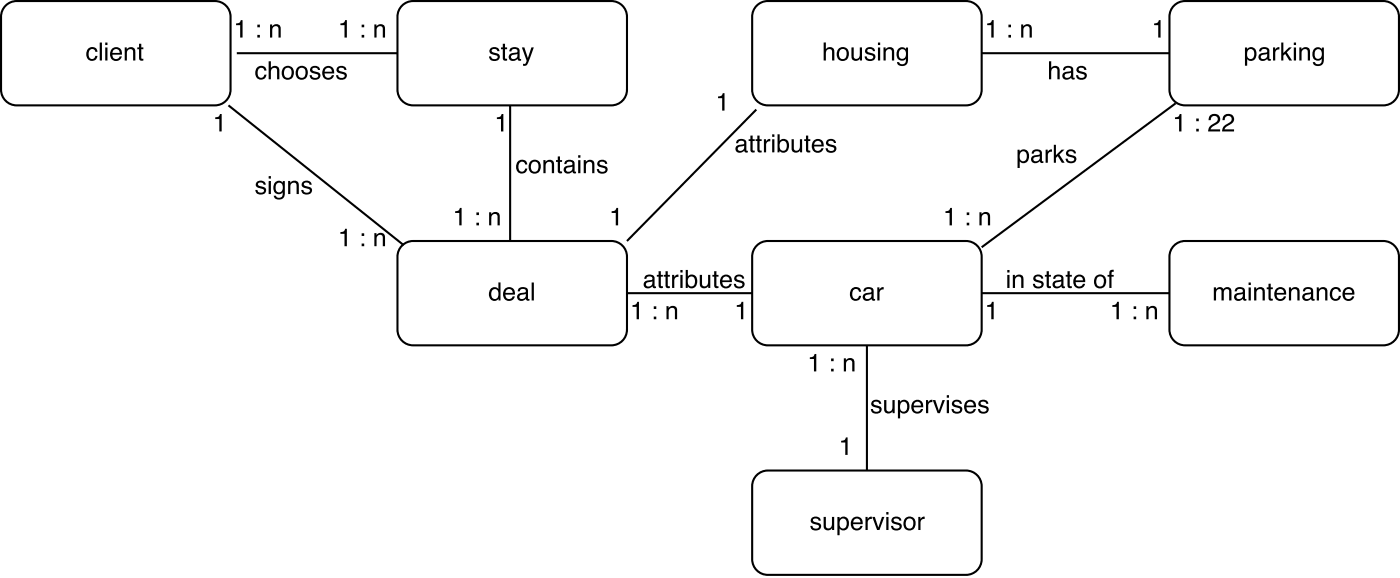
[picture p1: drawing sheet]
<svg xmlns="http://www.w3.org/2000/svg" width="237mm" height="98mm" viewBox="0 0 237 98" stroke-linecap="round" stroke-linejoin="round" font-family="sans-serif">
<path d="M128.2 41.3l1-.5 .6-.1h33.5a2.65 2.65 0 0 1 2.7 2.7v12.3a2.65 2.65 0 0 1-2.7 2.7h-33.5a2.65 2.65 0 0 1-2.6-2.7v-12.3a2.64 2.64 0 0 1 1-2.1z" fill="none" stroke="#000" stroke-width=".35"/>
<path d="M144 48.8a.91 .91 0 0 1 1-.3 .91 .91 0 0 1 .6 .8h-.4a.57 .57 0 0 0-.6-.4 .57 .57 0 0 0-.5 .6 .66 .66 0 0 0 .2 .8 .66 .66 0 0 0 .7 .1l.2-.4h.4a.96 .96 0 0 1-1.1 .9 .96 .96 0 0 1-.8-1.1zM146.3 50a.48 .48 0 0 0 .3 .6 .48 .48 0 0 0 .6-.3l.1-.6-.7 .2zM146.1 48.8a.96 .96 0 0 1 1.6 .3v1.4h.3v.3a.42 .42 0 0 1-.6-.3 .77 .77 0 0 1-1 .3 .77 .77 0 0 1-.4-.9l.4-.3 .9-.2a.5 .5 0 0 0-.4-.6 .5 .5 0 0 0-.6 .5h-.3zM148.3 48.6h.4v.4a.64 .64 0 0 1 .7-.5v.4a.57 .57 0 0 0-.7 .6v1.3h-.4z" fill="#000"/>
<path d="M128.2 80.1l1-.5h.6h33.5a2.65 2.65 0 0 1 2.7 2.6v12.3a2.65 2.65 0 0 1-2.7 2.7h-33.5a2.65 2.65 0 0 1-2.6-2.7v-12.3a2.64 2.64 0 0 1 1-2.1z" fill="#fff"/>
<path d="M128.2 80.1l1-.5h.6h33.5a2.65 2.65 0 0 1 2.7 2.6v12.3a2.65 2.65 0 0 1-2.7 2.7h-33.5a2.65 2.65 0 0 1-2.6-2.7v-12.3a2.64 2.64 0 0 1 1-2.1z" fill="none" stroke="#000" stroke-width=".35"/>
<path d="M137.3 87.5a.89 .89 0 0 1 1.5 .5h-.4a.51 .51 0 0 0-.4-.4 .51 .51 0 0 0-.5 .3 1.72 1.72 0 0 0 1.1 .6 .7 .7 0 0 1 .1 .9 .7 .7 0 0 1-.8 .3 .78 .78 0 0 1-.9-.8h.4a.57 .57 0 0 0 .5 .5 .57 .57 0 0 0 .6-.4l-.2-.2a1.43 1.43 0 0 1-1.2-.8zM139.3 87.4h.3v1.5a.52 .52 0 0 0 .7 .4 .52 .52 0 0 0 .4-.6v-1.3h.3v2.2h-.3v-.3a.77 .77 0 0 1-.9 .3 .77 .77 0 0 1-.5-.7zM142.1 87.8a.95 .95 0 0 0 .5 1.6 .89 .89 0 0 0 .6-.9 .89 .89 0 0 0-.6-.8zM141.6 87.4h.4v.3a.9 .9 0 0 1 1.1-.3 .9 .9 0 0 1 .4 1.1 .93 .93 0 0 1-.4 1 .93 .93 0 0 1-1.1-.1v1.1h-.4zM144.1 87.7a1.01 1.01 0 0 1 1.3-.2 1.01 1.01 0 0 1 .5 1.1h-1.7a.63 .63 0 0 0 .5 .8 .63 .63 0 0 0 .8-.5h.3a1.04 1.04 0 0 1-1.3 .7 1.04 1.04 0 0 1-.6-1.4zM144.4 87.9l-.1 .4h1.2a.61 .61 0 0 0-.4-.6 .61 .61 0 0 0-.7 .2zM146.3 87.4h.4v.4a.64 .64 0 0 1 .7-.4v.3a.57 .57 0 0 0-.7 .6v1.3h-.4zM147.5 87.4h.4l.6 1.8 .6-1.8h.4l-.8 2.2h-.4zM149.9 87.4h.3v2.2h-.3zM149.9 86.6h.3v.4h-.3zM150.9 87.5a.89 .89 0 0 1 1.5 .5h-.3a.51 .51 0 0 0-.5-.4 .51 .51 0 0 0-.5 .3 1.72 1.72 0 0 0 1.2 .6 .7 .7 0 0 1 .1 .9 .7 .7 0 0 1-.8 .3 .78 .78 0 0 1-.9-.8h.3a.57 .57 0 0 0 .5 .5 .57 .57 0 0 0 .6-.4l-.1-.2a1.43 1.43 0 0 1-1.3-.8zM153.4 87.8a.94 .94 0 0 0 .4 1.6 .94 .94 0 0 0 .5-1.4 .62 .62 0 0 0-.9-.2zM153 87.7a1.06 1.06 0 0 1 1.4-.2 1.06 1.06 0 0 1 .4 1.3 1.05 1.05 0 0 1-1.4 .8 1.05 1.05 0 0 1-.6-1.4zM155.3 87.4h.3v.4a.64 .64 0 0 1 .7-.4v.3a.57 .57 0 0 0-.7 .6v1.3h-.3z" fill="#000"/>
<path d="M67.8 41.7a2.64 2.64 0 0 1 2-1h33.6a2.65 2.65 0 0 1 2.6 2.7v12.3a2.65 2.65 0 0 1-2.6 2.7h-33.6a2.65 2.65 0 0 1-2.6-2.7v-12.3l.1-.6z" fill="#fff"/>
<path d="M67.8 41.7a2.64 2.64 0 0 1 2-1h33.6a2.65 2.65 0 0 1 2.6 2.7v12.3a2.65 2.65 0 0 1-2.6 2.7h-33.6a2.65 2.65 0 0 1-2.6-2.7v-12.3l.1-.6z" fill="none" stroke="#000" stroke-width=".35"/>
<path d="M83.2 49.1a.85 .85 0 0 0-.1 .9 .85 .85 0 0 0 .8 .5 .93 .93 0 0 0 .4-.9 .93 .93 0 0 0-.6-.7zM83.1 48.7l.7-.1 .5 .3v-1.1h.3v3h-.3v-.3a.91 .91 0 0 1-1.1 .3 .91 .91 0 0 1-.5-1.1l.1-.5zM85.3 48.9a1.01 1.01 0 0 1 1.3-.2 1.01 1.01 0 0 1 .5 1.1h-1.6a.63 .63 0 0 0 .4 .7 .63 .63 0 0 0 .8-.4h.3a1.04 1.04 0 0 1-1.3 .7 1.04 1.04 0 0 1-.6-1.4zM85.6 49l-.1 .5h1.2a.61 .61 0 0 0-.4-.6 .61 .61 0 0 0-.7 .1zM87.9 50a.48 .48 0 0 0 .3 .6 .48 .48 0 0 0 .6-.3l.1-.6-.8 .2zM87.7 48.8a.96 .96 0 0 1 1.6 .3v1.4h.2v.3a.42 .42 0 0 1-.6-.3 .77 .77 0 0 1-1 .3 .77 .77 0 0 1-.4-.9l.4-.3 1-.2a.5 .5 0 0 0-.5-.6 .5 .5 0 0 0-.5 .5h-.4zM89.9 47.8h.4v3h-.4z" fill="#000"/>
<path d="M67.8 1.2a2.64 2.64 0 0 1 2-1h33.6a2.65 2.65 0 0 1 2.6 2.6v12.4a2.65 2.65 0 0 1-2.6 2.6h-33.6a2.65 2.65 0 0 1-2.6-2.6v-12.4l.1-.6z" fill="#fff"/>
<path d="M67.8 1.2a2.64 2.64 0 0 1 2-1h33.6a2.65 2.65 0 0 1 2.6 2.6v12.4a2.65 2.65 0 0 1-2.6 2.6h-33.6a2.65 2.65 0 0 1-2.6-2.6v-12.4l.1-.6z" fill="none" stroke="#000" stroke-width=".35"/>
<path d="M83 8.2a.89 .89 0 0 1 1.4 .5h-.3a.51 .51 0 0 0-.5-.4 .51 .51 0 0 0-.5 .3 1.72 1.72 0 0 0 1.2 .5 .7 .7 0 0 1 .1 .9 .7 .7 0 0 1-.8 .3 .78 .78 0 0 1-.9-.8h.3a.57 .57 0 0 0 .6 .5 .57 .57 0 0 0 .5-.4l-.1-.2a1.43 1.43 0 0 1-1.3-.7zM85 7.4h.4v.6h.3v.3h-.3v1.5l.1 .1h.2v.3a.53 .53 0 0 1-.7-.4v-1.5h-.3v-.3h.3zM86.4 9.5a.48 .48 0 0 0 .4 .5 .48 .48 0 0 0 .5-.2l.2-.7-.8 .2zM86.2 8.3a.96 .96 0 0 1 1.7 .3v1.3l.2 .1v.2a.42 .42 0 0 1-.6-.3 .77 .77 0 0 1-1 .4 .77 .77 0 0 1-.4-1l.4-.3 1-.2a.5 .5 0 0 0-.5-.6 .5 .5 0 0 0-.5 .5h-.4zM88.2 8h.5l.6 1.8 .6-1.8h.4l-.5 1.3a3 3 0 0 1-.9 1.8h-.5v-.3h.2a.45 .45 0 0 0 .5-.5z" fill="#000"/>
<path d="M198.7 41.3l1.1-.5 .6-.1h33.5a2.65 2.65 0 0 1 2.6 2.7v12.3a2.65 2.65 0 0 1-2.6 2.7h-33.5a2.65 2.65 0 0 1-2.7-2.7v-12.3a2.64 2.64 0 0 1 1-2.1z" fill="#fff"/>
<path d="M198.7 41.3l1.1-.5 .6-.1h33.5a2.65 2.65 0 0 1 2.6 2.7v12.3a2.65 2.65 0 0 1-2.6 2.7h-33.5a2.65 2.65 0 0 1-2.7-2.7v-12.3a2.64 2.64 0 0 1 1-2.1z" fill="none" stroke="#000" stroke-width=".35"/>
<path d="M205.2 48.6h.4v.3a.72 .72 0 0 1 1.3 0 .73 .73 0 0 1 .8-.4 .73 .73 0 0 1 .5 .8v1.5h-.4v-1.5a.48 .48 0 0 0-.6-.4 .48 .48 0 0 0-.3 .6v1.3h-.4v-1.4a.46 .46 0 0 0-.4-.5 .46 .46 0 0 0-.5 .5v1.4h-.4zM209.1 50a.48 .48 0 0 0 .3 .6 .48 .48 0 0 0 .6-.3l.1-.6-.8 .2zM208.9 48.8a.96 .96 0 0 1 1.6 .3v1.4h.2v.3a.42 .42 0 0 1-.5-.3 .77 .77 0 0 1-1.1 .3 .77 .77 0 0 1-.4-.9l.5-.3 .9-.2a.5 .5 0 0 0-.4-.6 .5 .5 0 0 0-.6 .5h-.3zM211.1 48.6h.4v2.2h-.4zM211.1 47.8h.4v.4h-.4zM212 48.6h.4v.3a.78 .78 0 0 1 .9-.4 .78 .78 0 0 1 .6 .9v1.4h-.4v-1.4a.55 .55 0 0 0-.7-.5 .55 .55 0 0 0-.4 .7v1.2h-.4zM214.5 48h.4v.6h.3v.3h-.3v1.4v.2h.3v.3a.53 .53 0 0 1-.7-.4v-1.5h-.3v-.3h.3zM215.7 48.9a1.01 1.01 0 0 1 1.3-.2 1.01 1.01 0 0 1 .5 1.1h-1.6a.63 .63 0 0 0 .4 .7 .63 .63 0 0 0 .8-.4h.3a1.04 1.04 0 0 1-1.3 .7 1.04 1.04 0 0 1-.6-1.4zM216 49l-.1 .5h1.2a.61 .61 0 0 0-.4-.6 .61 .61 0 0 0-.7 .1zM217.9 48.6h.4v.3a.78 .78 0 0 1 .9-.4 .78 .78 0 0 1 .5 .9v1.4h-.3v-1.4a.55 .55 0 0 0-.7-.5 .55 .55 0 0 0-.4 .7v1.2h-.4zM220.6 50a.48 .48 0 0 0 .3 .6 .48 .48 0 0 0 .6-.3l.2-.6-.8 .2zM220.4 48.8a.96 .96 0 0 1 1.6 .3v1.4h.3v.3a.42 .42 0 0 1-.6-.3 .77 .77 0 0 1-1 .3 .77 .77 0 0 1-.4-.9l.4-.3 .9-.2a.5 .5 0 0 0-.4-.6 .5 .5 0 0 0-.6 .5h-.3zM222.6 48.6h.4v.3a.78 .78 0 0 1 .9-.4 .78 .78 0 0 1 .5 .9v1.4h-.3v-1.4a.55 .55 0 0 0-.7-.5 .55 .55 0 0 0-.4 .7v1.2h-.4zM225.1 48.8a.91 .91 0 0 1 1-.3 .91 .91 0 0 1 .6 .8h-.3a.57 .57 0 0 0-.7-.4 .57 .57 0 0 0-.5 .6 .66 .66 0 0 0 .2 .8 .66 .66 0 0 0 .8 .1l.2-.4h.3a.96 .96 0 0 1-1 .9 .96 .96 0 0 1-.9-1.1zM227.3 48.9a1.01 1.01 0 0 1 1.2-.2 1.01 1.01 0 0 1 .5 1.1h-1.6a.63 .63 0 0 0 .5 .7 .63 .63 0 0 0 .7-.4h.4a1.04 1.04 0 0 1-1.4 .7 1.04 1.04 0 0 1-.6-1.4zM227.6 49l-.2 .5h1.2a.61 .61 0 0 0-.3-.6 .61 .61 0 0 0-.7 .1z" fill="#000"/>
<path d="M.8 1.2a2.64 2.64 0 0 1 2-1h33.5a2.65 2.65 0 0 1 2.7 2.6v12.4a2.65 2.65 0 0 1-2.7 2.6h-33.5a2.65 2.65 0 0 1-2.6-2.6v-12.4v-.6z" fill="#fff"/>
<path d="M.8 1.2a2.64 2.64 0 0 1 2-1h33.5a2.65 2.65 0 0 1 2.7 2.6v12.4a2.65 2.65 0 0 1-2.7 2.6h-33.5a2.65 2.65 0 0 1-2.6-2.6v-12.4v-.6z" fill="none" stroke="#000" stroke-width=".35"/>
<path d="M14.9 8.3a.91 .91 0 0 1 .9-.3 .91 .91 0 0 1 .7 .8h-.4a.57 .57 0 0 0-.7-.5 .57 .57 0 0 0-.4 .7 .66 .66 0 0 0 .1 .8 .66 .66 0 0 0 .8 0l.2-.4h.4a.96 .96 0 0 1-1.1 .9 .96 .96 0 0 1-.8-1.1zM16.9 7.2h.3v3h-.3zM17.8 8h.4v2.2h-.4zM17.8 7.2h.4v.4h-.4zM18.9 8.3a1.01 1.01 0 0 1 1.2-.2 1.01 1.01 0 0 1 .5 1.1h-1.6a.63 .63 0 0 0 .5 .8 .63 .63 0 0 0 .7-.5h.4a1.04 1.04 0 0 1-1.4 .8 1.04 1.04 0 0 1-.6-1.5zM19.2 8.5l-.2 .4h1.2a.61 .61 0 0 0-.3-.6 .61 .61 0 0 0-.7 .2zM21.1 8h.3v.3a.78 .78 0 0 1 1-.3 .78 .78 0 0 1 .5 .8v1.4h-.4v-1.4a.55 .55 0 0 0-.7-.5 .55 .55 0 0 0-.3 .8v1.1h-.4zM23.5 7.4h.4v.6h.3v.3h-.3v1.5l.1 .1h.2v.3a.53 .53 0 0 1-.7-.4v-1.5h-.3v-.3h.3z" fill="#000"/>
<path d="M128.2 .8l1-.6h.6h33.5a2.65 2.65 0 0 1 2.7 2.6v12.4a2.65 2.65 0 0 1-2.7 2.6h-33.5a2.65 2.65 0 0 1-2.6-2.6v-12.4a2.64 2.64 0 0 1 1-2z" fill="#fff"/>
<path d="M128.2 .8l1-.6h.6h33.5a2.65 2.65 0 0 1 2.7 2.6v12.4a2.65 2.65 0 0 1-2.7 2.6h-33.5a2.65 2.65 0 0 1-2.6-2.6v-12.4a2.64 2.64 0 0 1 1-2z" fill="none" stroke="#000" stroke-width=".35"/>
<path d="M139.3 7.2h.3v1.1a.78 .78 0 0 1 .9-.3 .78 .78 0 0 1 .6 .8v1.4h-.4v-1.4a.55 .55 0 0 0-.7-.5 .55 .55 0 0 0-.4 .8v1.1h-.3zM142.1 8.4a.94 .94 0 0 0 .4 1.6 .94 .94 0 0 0 .5-1.4 .62 .62 0 0 0-.9-.2zM141.8 8.3a1.06 1.06 0 0 1 1.3-.2 1.06 1.06 0 0 1 .4 1.3 1.05 1.05 0 0 1-1.3 .9 1.05 1.05 0 0 1-.7-1.5zM144 8h.3v1.5a.52 .52 0 0 0 .7 .5 .52 .52 0 0 0 .4-.7v-1.3h.3v2.2h-.3v-.3a.77 .77 0 0 1-.9 .4 .77 .77 0 0 1-.5-.8zM146.5 8.2a.89 .89 0 0 1 1.4 .5h-.3a.51 .51 0 0 0-.5-.4 .51 .51 0 0 0-.5 .3 1.72 1.72 0 0 0 1.2 .5 .7 .7 0 0 1 .1 .9 .7 .7 0 0 1-.8 .3 .78 .78 0 0 1-.9-.8h.3a.57 .57 0 0 0 .6 .5 .57 .57 0 0 0 .6-.4l-.2-.2a1.43 1.43 0 0 1-1.2-.7zM148.4 8h.4v2.2h-.4zM148.4 7.2h.4v.4h-.4zM149.4 8h.3v.3a.78 .78 0 0 1 1-.3 .78 .78 0 0 1 .5 .8v1.4h-.4v-1.4a.55 .55 0 0 0-.7-.5 .55 .55 0 0 0-.3 .8v1.1h-.4zM151.9 8.3a.83 .83 0 0 1 1.3 0v-.3h.3v2.1a.97 .97 0 0 1-.7 1 .97 .97 0 0 1-1.1-.6h.3a.64 .64 0 0 0 .9 .3 .64 .64 0 0 0 .3-.9 .9 .9 0 0 1-1.1 .3 .9 .9 0 0 1-.5-1zM152.2 8.5a.92 .92 0 0 0 .3 1.5 .85 .85 0 0 0 .7-.8 .85 .85 0 0 0-.6-.9z" fill="#000"/>
<path d="M198.7 .8l1.1-.6h.6h33.5a2.65 2.65 0 0 1 2.6 2.6v12.4a2.65 2.65 0 0 1-2.6 2.6h-33.5a2.65 2.65 0 0 1-2.7-2.6v-12.4a2.64 2.64 0 0 1 1-2z" fill="#fff"/>
<path d="M38.6 17.8l29.7 23.7M40 9h27.2M86.3 17.8v22.9M127.9 18.5l-21.9 22.2M166 9h31.7M198.7 .8l1.1-.6h.6h33.5a2.65 2.65 0 0 1 2.6 2.6v12.4a2.65 2.65 0 0 1-2.6 2.6h-33.5a2.65 2.65 0 0 1-2.7-2.6v-12.4a2.64 2.64 0 0 1 1-2zM198.8 17.5l-32.8 24.3M106 49.6h21.2M146.6 58.4v21.2M166 49.6h31.7" fill="none" stroke="#000" stroke-width=".35"/>
<g fill="#000">
<path d="M121.4 16.3l.6-.1 .2-.5h.3v3h-.4v-2.1h-.7zM195.1 4l.6-.2 .2-.4h.3v2.9h-.4v-2h-.7zM36.4 19.8l.6-.1 .2-.4h.3v2.9h-.4v-2.1h-.7zM84 19.8l.6-.1 .2-.4h.3v2.9h-.4v-2.1h-.7zM103.4 35.7l.6-.1 .2-.4h.3v2.9h-.4v-2.1h-.7zM124.6 51.6l.5-.1 .3-.5h.3v3h-.4v-2.1h-.7zM166.9 51.6l.6-.1 .2-.5h.3v3h-.4v-2.1h-.7zM142.2 74.5l.6-.1 .2-.4h.3v2.9h-.4v-2.1h-.7z"/>
<path d="M39.9 4l.6-.2 .2-.4h.3v2.9h-.4v-2h-.7zM43.5 4.2h.4v.4h-.4zM43.5 5.9h.4v.4h-.4zM45.7 4.1h.3v.4a.78 .78 0 0 1 .9-.4 .78 .78 0 0 1 .6 .8v1.4h-.4v-1.3a.55 .55 0 0 0-.7-.6 .55 .55 0 0 0-.4 .8v1.1h-.3z"/>
<path d="M43.4 11.5a.91 .91 0 0 1 1-.3 .91 .91 0 0 1 .7 .7h-.4a.57 .57 0 0 0-.7-.4 .57 .57 0 0 0-.4 .7 .66 .66 0 0 0 .1 .7 .66 .66 0 0 0 .8 .1l.2-.4h.4a.96 .96 0 0 1-1.1 .9 .96 .96 0 0 1-.8-1.1zM45.4 10.4h.4v1.1a.78 .78 0 0 1 .9-.3 .78 .78 0 0 1 .5 .8v1.4h-.3v-1.4a.55 .55 0 0 0-.7-.5 .55 .55 0 0 0-.4 .7v1.2h-.4zM48.3 11.6a.94 .94 0 0 0 .4 1.6 .94 .94 0 0 0 .5-1.4 .62 .62 0 0 0-.9-.2zM47.9 11.5a1.06 1.06 0 0 1 1.4-.2 1.06 1.06 0 0 1 .4 1.3 1.05 1.05 0 0 1-1.4 .8 1.05 1.05 0 0 1-.6-1.4zM50.6 11.6a.94 .94 0 0 0 .4 1.6 .94 .94 0 0 0 .6-1.4 .62 .62 0 0 0-1-.2zM50.3 11.5a1.06 1.06 0 0 1 1.3-.2 1.06 1.06 0 0 1 .4 1.3 1.05 1.05 0 0 1-1.3 .8 1.05 1.05 0 0 1-.7-1.4zM52.6 11.3a.89 .89 0 0 1 1.5 .5h-.3a.51 .51 0 0 0-.5-.4 .51 .51 0 0 0-.5 .3 1.72 1.72 0 0 0 1.2 .6 .7 .7 0 0 1 .1 .9 .7 .7 0 0 1-.8 .3 .78 .78 0 0 1-.9-.8h.3a.57 .57 0 0 0 .5 .5 .57 .57 0 0 0 .6-.4l-.1-.2a1.43 1.43 0 0 1-1.3-.8zM54.8 11.5a1.01 1.01 0 0 1 1.2-.2 1.01 1.01 0 0 1 .5 1.1h-1.6a.63 .63 0 0 0 .5 .8 .63 .63 0 0 0 .7-.5h.4a1.04 1.04 0 0 1-1.4 .7 1.04 1.04 0 0 1-.6-1.4zM55.1 11.7l-.2 .4h1.2a.61 .61 0 0 0-.3-.6 .61 .61 0 0 0-.7 .2zM57.1 11.3a.89 .89 0 0 1 1.5 .5h-.4a.51 .51 0 0 0-.4-.4 .51 .51 0 0 0-.5 .3 1.72 1.72 0 0 0 1.1 .6 .7 .7 0 0 1 .1 .9 .7 .7 0 0 1-.8 .3 .78 .78 0 0 1-.9-.8h.4a.57 .57 0 0 0 .5 .5 .57 .57 0 0 0 .6-.4l-.1-.2a1.43 1.43 0 0 1-1.3-.8z"/>
<path d="M57.6 4l.5-.2 .3-.4h.2v2.9h-.3v-2h-.7zM61.1 4.2h.5v.4h-.5zM61.1 5.9h.5v.4h-.5zM63.3 4.1h.4v.4a.78 .78 0 0 1 .9-.4 .78 .78 0 0 1 .5 .8v1.4h-.4v-1.3a.55 .55 0 0 0-.6-.6 .55 .55 0 0 0-.4 .8v1.1h-.4z"/>
<path d="M166.9 4l.6-.2 .2-.4h.3v2.9h-.4v-2h-.7zM170.5 4.2h.4v.4h-.4zM170.5 5.9h.4v.4h-.4zM172.7 4.1h.3v.4a.78 .78 0 0 1 .9-.4 .78 .78 0 0 1 .6 .8v1.4h-.4v-1.3a.55 .55 0 0 0-.7-.6 .55 .55 0 0 0-.4 .8v1.1h-.3z"/>
<path d="M177.4 10.4h.3v1.1a.78 .78 0 0 1 .9-.3 .78 .78 0 0 1 .6 .8v1.4h-.4v-1.4a.55 .55 0 0 0-.7-.5 .55 .55 0 0 0-.4 .7v1.2h-.3zM180 12.6a.48 .48 0 0 0 .4 .6 .48 .48 0 0 0 .6-.2l.1-.7-.8 .2zM179.9 11.4a.96 .96 0 0 1 1.6 .3v1.4h.2v.3a.42 .42 0 0 1-.6-.3 .77 .77 0 0 1-1 .4 .77 .77 0 0 1-.4-1l.4-.3 1-.2a.5 .5 0 0 0-.5-.6 .5 .5 0 0 0-.5 .5h-.4zM182.2 11.3a.89 .89 0 0 1 1.5 .5h-.4a.51 .51 0 0 0-.4-.4 .51 .51 0 0 0-.5 .3 1.72 1.72 0 0 0 1.1 .6 .7 .7 0 0 1 .2 .9 .7 .7 0 0 1-.8 .3 .78 .78 0 0 1-1-.8h.4a.57 .57 0 0 0 .5 .5 .57 .57 0 0 0 .6-.4l-.1-.2a1.43 1.43 0 0 1-1.3-.8z"/>
<path d="M211.1 8.5a.95 .95 0 0 0 .4 1.5 .89 .89 0 0 0 .6-.9 .89 .89 0 0 0-.6-.8zM210.5 8h.4v.3a.9 .9 0 0 1 1.1-.3 .9 .9 0 0 1 .4 1.1 .93 .93 0 0 1-.4 1.1 .93 .93 0 0 1-1.1-.2v1.1h-.4zM213.2 9.5a.48 .48 0 0 0 .3 .5 .48 .48 0 0 0 .6-.2l.2-.7-.8 .2zM213 8.3a.96 .96 0 0 1 1.6 .3v1.3l.3 .1v.2a.42 .42 0 0 1-.6-.3 .77 .77 0 0 1-1 .4 .77 .77 0 0 1-.4-1l.4-.3 .9-.2a.5 .5 0 0 0-.4-.6 .5 .5 0 0 0-.6 .5h-.3zM215.2 8h.4v.4a.64 .64 0 0 1 .7-.4v.4a.57 .57 0 0 0-.7 .6v1.2h-.4zM216.6 7.2h.4v1.8l.9-1h.5l-.8 .8 .9 1.4h-.5l-.7-1.1-.3 .3v.8h-.4zM218.8 8h.3v2.2h-.3zM218.8 7.2h.3v.4h-.3zM219.7 8h.3v.3a.78 .78 0 0 1 1-.3 .78 .78 0 0 1 .5 .8v1.4h-.4v-1.4a.55 .55 0 0 0-.6-.5 .55 .55 0 0 0-.4 .8v1.1h-.4zM222.2 8.3a.83 .83 0 0 1 1.3 0v-.3h.3v2.1a.97 .97 0 0 1-.7 1 .97 .97 0 0 1-1.1-.6h.3a.64 .64 0 0 0 .9 .3 .64 .64 0 0 0 .3-.9 .9 .9 0 0 1-1.1 .3 .9 .9 0 0 1-.5-1zM222.5 8.5a.92 .92 0 0 0 .3 1.5 .85 .85 0 0 0 .7-.8 .85 .85 0 0 0-.6-.9z"/>
<path d="M43.5 30.7a.89 .89 0 0 1 1.4 .5h-.3a.51 .51 0 0 0-.5-.3 .51 .51 0 0 0-.5 .2 1.72 1.72 0 0 0 1.2 .6 .7 .7 0 0 1 .1 .9 .7 .7 0 0 1-.8 .3 .78 .78 0 0 1-.9-.8h.3a.57 .57 0 0 0 .5 .5 .57 .57 0 0 0 .6-.4l-.1-.2a1.43 1.43 0 0 1-1.3-.8zM45.4 30.6h.4v2.2h-.4zM45.4 29.8h.4v.4h-.4zM46.5 30.9a.83 .83 0 0 1 1.3 0v-.3h.4v2a.97 .97 0 0 1-.8 1.1 .97 .97 0 0 1-1.1-.6h.4a.64 .64 0 0 0 .8 .3 .64 .64 0 0 0 .3-.9 .9 .9 0 0 1-1.1 .2 .9 .9 0 0 1-.5-1zM46.8 31a.92 .92 0 0 0 .4 1.5 .85 .85 0 0 0 .6-.8 .85 .85 0 0 0-.6-.8zM48.7 30.6h.4v.3a.78 .78 0 0 1 .9-.4 .78 .78 0 0 1 .5 .9v1.4h-.4v-1.4a.55 .55 0 0 0-.6-.5 .55 .55 0 0 0-.4 .7v1.2h-.4zM51.2 30.7a.89 .89 0 0 1 1.5 .5h-.4a.51 .51 0 0 0-.4-.3 .51 .51 0 0 0-.5 .2 1.72 1.72 0 0 0 1.1 .6 .7 .7 0 0 1 .2 .9 .7 .7 0 0 1-.8 .3 .78 .78 0 0 1-1-.8h.4a.57 .57 0 0 0 .5 .5 .57 .57 0 0 0 .6-.4l-.1-.2a1.43 1.43 0 0 1-1.3-.8z"/>
<path d="M57.6 39.2l.5-.1 .3-.4h.2v2.9h-.3v-2.1h-.7zM61.1 39.4h.5v.5h-.5zM61.1 41.2h.5v.4h-.5zM63.3 39.4h.4v.3a.78 .78 0 0 1 .9-.3 .78 .78 0 0 1 .5 .8v1.4h-.4v-1.4a.55 .55 0 0 0-.6-.5 .55 .55 0 0 0-.4 .8v1.1h-.4z"/>
<path d="M77 35.7l.5-.1 .3-.4h.3v2.9h-.4v-2.1h-.7zM80.5 35.9h.5v.5h-.5zM80.5 37.6h.5v.5h-.5zM82.7 35.9h.4v.3a.78 .78 0 0 1 .9-.4 .78 .78 0 0 1 .5 .9v1.4h-.4v-1.4a.55 .55 0 0 0-.6-.5 .55 .55 0 0 0-.4 .7v1.2h-.4z"/>
<path d="M87.5 27.3a.91 .91 0 0 1 1-.3 .91 .91 0 0 1 .7 .8h-.4a.57 .57 0 0 0-.7-.5 .57 .57 0 0 0-.4 .7 .66 .66 0 0 0 .1 .8 .66 .66 0 0 0 .8 .1l.2-.4h.4a.96 .96 0 0 1-1.1 .8 .96 .96 0 0 1-.8-1.1zM90 27.4a.94 .94 0 0 0 .4 1.6 .94 .94 0 0 0 .5-1.4 .62 .62 0 0 0-.9-.2zM89.7 27.3a1.06 1.06 0 0 1 1.3-.1 1.06 1.06 0 0 1 .4 1.3 1.05 1.05 0 0 1-1.3 .8 1.05 1.05 0 0 1-.7-1.4zM91.9 27.1h.3v.3a.78 .78 0 0 1 1-.4 .78 .78 0 0 1 .5 .9v1.4h-.4v-1.4a.55 .55 0 0 0-.7-.5 .55 .55 0 0 0-.3 .7v1.2h-.4zM94.3 26.4h.4v.7h.3v.3h-.3v1.4l.1 .2h.2v.3a.53 .53 0 0 1-.7-.5v-1.4h-.3v-.3h.3zM95.7 28.5a.48 .48 0 0 0 .3 .6 .48 .48 0 0 0 .6-.3l.2-.6-.8 .1zM95.5 27.3a.96 .96 0 0 1 1.7 .3v1.4h.2v.3a.42 .42 0 0 1-.6-.3 .77 .77 0 0 1-1 .3 .77 .77 0 0 1-.4-.9l.4-.3 1-.3a.5 .5 0 0 0-.5-.5 .5 .5 0 0 0-.5 .4h-.4zM97.8 27.1h.3v2.2h-.3zM97.8 26.2h.3v.5h-.3zM98.7 27.1h.4v.3a.78 .78 0 0 1 .9-.4 .78 .78 0 0 1 .5 .9v1.4h-.4v-1.4a.55 .55 0 0 0-.6-.5 .55 .55 0 0 0-.4 .7v1.2h-.4zM101.2 27.2a.89 .89 0 0 1 1.5 .5h-.4a.51 .51 0 0 0-.4-.4 .51 .51 0 0 0-.5 .3 1.72 1.72 0 0 0 1.1 .6 .7 .7 0 0 1 .1 .8 .7 .7 0 0 1-.8 .4 .78 .78 0 0 1-.9-.8h.4a.57 .57 0 0 0 .5 .5 .57 .57 0 0 0 .6-.4l-.2-.2a1.43 1.43 0 0 1-1.2-.8z"/>
<path d="M124.8 25a.48 .48 0 0 0 .3 .5 .48 .48 0 0 0 .6-.2l.1-.7-.8 .2zM124.6 23.8a.96 .96 0 0 1 1.6 .3v1.3l.2 .1v.3a.42 .42 0 0 1-.6-.3 .77 .77 0 0 1-1 .3 .77 .77 0 0 1-.4-1l.4-.3 1-.2a.5 .5 0 0 0-.4-.5 .5 .5 0 0 0-.6 .4h-.3zM126.9 22.9h.4v.6h.3v.3h-.3v1.5v.1l.3 .1v.3a.53 .53 0 0 1-.7-.5v-1.5h-.3v-.3h.3zM128.1 22.9h.3v.6h.4v.3h-.4v1.5l.1 .1 .3 .1v.3a.53 .53 0 0 1-.7-.5v-1.5h-.3v-.3h.3zM129.2 23.5h.3v.4a.64 .64 0 0 1 .7-.4v.4a.57 .57 0 0 0-.7 .6v1.3h-.3zM130.6 23.5h.3v2.3h-.3zM130.6 22.7h.3v.4h-.3zM131.5 22.7h.3v1.1a.91 .91 0 0 1 1.1-.2 .91 .91 0 0 1 .5 1 .93 .93 0 0 1-.4 1.1 .93 .93 0 0 1-1.2-.2v.3h-.3zM132 24a1.07 1.07 0 0 0 .2 1.5 .85 .85 0 0 0 .9-.6 .85 .85 0 0 0-.3-1l-.4-.1zM133.8 23.5h.4v1.5a.52 .52 0 0 0 .6 .5 .52 .52 0 0 0 .4-.7l.1-1.3h.3v2.3h-.3v-.4a.77 .77 0 0 1-.9 .4 .77 .77 0 0 1-.6-.8zM136.3 22.9h.4v.6h.3v.3h-.3v1.5v.1l.3 .1v.3a.53 .53 0 0 1-.7-.5v-1.5h-.3v-.3h.3zM137.5 23.8a1.01 1.01 0 0 1 1.3-.2 1.01 1.01 0 0 1 .5 1.2h-1.6a.63 .63 0 0 0 .4 .7 .63 .63 0 0 0 .8-.4h.3a1.04 1.04 0 0 1-1.3 .7 1.04 1.04 0 0 1-.6-1.4zM137.8 24l-.1 .5h1.2a.61 .61 0 0 0-.4-.6 .61 .61 0 0 0-.7 .1zM139.9 23.7a.89 .89 0 0 1 1.4 .5h-.3a.51 .51 0 0 0-.5-.4 .51 .51 0 0 0-.5 .3 1.72 1.72 0 0 0 1.2 .6 .7 .7 0 0 1 .1 .8 .7 .7 0 0 1-.8 .3 .78 .78 0 0 1-.9-.7h.4a.57 .57 0 0 0 .5 .4 .57 .57 0 0 0 .6-.3l-.2-.3a1.43 1.43 0 0 1-1.2-.7z"/>
<path d="M159.9 35.7l.5-.1 .3-.4h.3v2.9h-.4v-2.1h-.7zM163.5 35.9h.4v.5h-.4zM163.5 37.6h.4v.5h-.4zM165.6 35.9h.4v.3a.78 .78 0 0 1 .9-.4 .78 .78 0 0 1 .5 .9v1.4h-.4v-1.4a.55 .55 0 0 0-.6-.5 .55 .55 0 0 0-.4 .7v1.2h-.4z"/>
<path d="M172.6 25.7a.95 .95 0 0 0 .4 1.6 .89 .89 0 0 0 .6-.9 .89 .89 0 0 0-.6-.8zM172 25.3h.4v.3a.9 .9 0 0 1 1.1-.3 .9 .9 0 0 1 .5 1.1 .93 .93 0 0 1-.4 1.1 .93 .93 0 0 1-1.2-.2v1.1h-.4zM174.8 26.7a.48 .48 0 0 0 .3 .6 .48 .48 0 0 0 .6-.2l.1-.7-.8 .2zM174.6 25.5a.96 .96 0 0 1 1.6 .4v1.3l.2 .1v.2a.42 .42 0 0 1-.6-.3 .77 .77 0 0 1-1 .4 .77 .77 0 0 1-.4-1l.4-.3 1-.2a.5 .5 0 0 0-.5-.6 .5 .5 0 0 0-.5 .5h-.4zM176.8 25.3h.3v.4a.64 .64 0 0 1 .8-.4l-.1 .4a.57 .57 0 0 0-.6 .5v1.3h-.4zM178.2 24.5h.3v1.7l1-.9h.5l-.9 .8 .9 1.4h-.5l-.6-1.1-.4 .3v.8h-.3zM180.5 25.4a.89 .89 0 0 1 1.4 .5h-.3a.51 .51 0 0 0-.5-.3 .51 .51 0 0 0-.5 .3 1.72 1.72 0 0 0 1.2 .5 .7 .7 0 0 1 .1 .9 .7 .7 0 0 1-.8 .3 .78 .78 0 0 1-.9-.8h.3a.57 .57 0 0 0 .5 .5 .57 .57 0 0 0 .6-.4l-.1-.2a1.43 1.43 0 0 1-1.3-.8z"/>
<path d="M198.7 19.8l.5-.1 .3-.4h.3v2.9h-.4v-2.1h-.7zM202.3 20h.4v.5h-.4zM202.3 21.8h.4v.4h-.4zM204.6 19.5a.97 .97 0 0 1 1.6 .2 .97 .97 0 0 1-.7 1.4l-.6 .4-.2 .4h1.6v.3h-2a1.6 1.6 0 0 1 1.2-1.5 .6 .6 0 0 0 .4-.7 .6 .6 0 0 0-.8-.4 .6 .6 0 0 0-.4 .7h-.4l.1-.4zM207 19.5a.97 .97 0 0 1 1.5 .2 .97 .97 0 0 1-.6 1.4l-.6 .4-.3 .4h1.7v.3h-2.1a1.6 1.6 0 0 1 1.3-1.5 .6 .6 0 0 0 .3-.7 .6 .6 0 0 0-.7-.4 .6 .6 0 0 0-.4 .7h-.4l.1-.4z"/>
<path d="M106.9 51.6l.6-.1 .2-.5h.3v3h-.4v-2.1h-.7zM110.5 51.8h.5v.4h-.5zM110.5 53.5h.5v.5h-.5zM112.7 51.8h.3v.3a.78 .78 0 0 1 1-.4 .78 .78 0 0 1 .5 .9v1.4h-.4v-1.4a.55 .55 0 0 0-.7-.5 .55 .55 0 0 0-.3 .7v1.2h-.4z"/>
<path d="M109.3 47.9a.48 .48 0 0 0 .3 .6 .48 .48 0 0 0 .6-.3l.1-.6-.8 .1zM109.1 46.7a.96 .96 0 0 1 1.6 .3v1.4h.2v.3a.42 .42 0 0 1-.6-.3 .77 .77 0 0 1-1 .3 .77 .77 0 0 1-.4-.9l.4-.3 1-.3a.5 .5 0 0 0-.5-.5 .5 .5 0 0 0-.5 .4h-.4zM111.4 45.9h.3v.6h.4v.3h-.4v1.4l.1 .2h.3v.3a.53 .53 0 0 1-.7-.5v-1.4h-.3v-.3h.3zM112.5 45.9h.4v.6h.4v.3h-.4v1.4l.1 .2h.3v.3a.53 .53 0 0 1-.8-.5v-1.4h-.3v-.3h.3zM113.6 46.5h.4v.4a.64 .64 0 0 1 .7-.5v.4a.57 .57 0 0 0-.7 .6v1.3h-.4zM115 46.5h.4v2.2h-.4zM115 45.6h.4v.5h-.4zM115.9 45.6h.4v1.1a.91 .91 0 0 1 1.1-.2 .91 .91 0 0 1 .5 1 .93 .93 0 0 1-.5 1.1 .93 .93 0 0 1-1.1-.2v.3h-.4zM116.5 46.9a1.07 1.07 0 0 0 .2 1.5 .85 .85 0 0 0 .8-.6 .85 .85 0 0 0-.3-1l-.3-.1zM118.3 46.5h.4v1.4a.52 .52 0 0 0 .6 .5 .52 .52 0 0 0 .4-.6v-1.3h.4v2.2h-.4l.1-.3a.77 .77 0 0 1-.9 .3 .77 .77 0 0 1-.6-.7zM120.8 45.9h.3v.6h.4v.3h-.4v1.4l.1 .2h.3v.3a.53 .53 0 0 1-.7-.5v-1.4h-.3v-.3h.3zM122 46.8a1.01 1.01 0 0 1 1.3-.3 1.01 1.01 0 0 1 .5 1.2h-1.7a.63 .63 0 0 0 .5 .7 .63 .63 0 0 0 .8-.4h.3a1.04 1.04 0 0 1-1.3 .7 1.04 1.04 0 0 1-.6-1.4zM122.3 46.9l-.2 .5h1.3a.61 .61 0 0 0-.4-.6 .61 .61 0 0 0-.7 .1zM124.4 46.6a.89 .89 0 0 1 1.4 .5h-.3a.51 .51 0 0 0-.5-.4 .51 .51 0 0 0-.5 .3 1.72 1.72 0 0 0 1.2 .6 .7 .7 0 0 1 .1 .8 .7 .7 0 0 1-.8 .4 .78 .78 0 0 1-.9-.8h.3a.57 .57 0 0 0 .5 .5 .57 .57 0 0 0 .6-.4l-.1-.2a1.43 1.43 0 0 1-1.3-.8z"/>
<path d="M170.3 46.5h.4v2.2h-.4zM170.3 45.6h.4v.5h-.4zM171.2 46.5h.4v.3a.78 .78 0 0 1 .9-.4 .78 .78 0 0 1 .6 .9v1.4h-.4v-1.4a.55 .55 0 0 0-.7-.5 .55 .55 0 0 0-.4 .7v1.2h-.4zM174.9 46.6a.89 .89 0 0 1 1.5 .5h-.4a.51 .51 0 0 0-.4-.4 .51 .51 0 0 0-.5 .3 1.72 1.72 0 0 0 1.2 .6 .7 .7 0 0 1 .1 .8 .7 .7 0 0 1-.8 .4 .78 .78 0 0 1-1-.8h.4a.57 .57 0 0 0 .5 .5 .57 .57 0 0 0 .6-.4l-.1-.2a1.43 1.43 0 0 1-1.3-.8zM177 45.9h.3v.6h.4v.3h-.4v1.4l.1 .2h.3v.3a.53 .53 0 0 1-.7-.5v-1.4h-.3v-.3h.3zM178.4 47.9a.48 .48 0 0 0 .3 .6 .48 .48 0 0 0 .6-.3l.1-.6-.7 .1zM178.2 46.7a.96 .96 0 0 1 1.6 .3v1.4h.3v.3a.42 .42 0 0 1-.6-.3 .77 .77 0 0 1-1 .3 .77 .77 0 0 1-.5-.9l.5-.3 .9-.3a.5 .5 0 0 0-.4-.5 .5 .5 0 0 0-.6 .4h-.3zM180.5 45.9h.4v.6h.3v.3h-.3v1.4l.1 .2h.2v.3a.53 .53 0 0 1-.7-.5v-1.4h-.3v-.3h.3zM181.8 46.8a1.01 1.01 0 0 1 1.2-.3 1.01 1.01 0 0 1 .5 1.2h-1.6a.63 .63 0 0 0 .4 .7 .63 .63 0 0 0 .8-.4h.4a1.04 1.04 0 0 1-1.4 .7 1.04 1.04 0 0 1-.6-1.4zM182.1 46.9l-.2 .5h1.2a.61 .61 0 0 0-.3-.6 .61 .61 0 0 0-.7 .1zM185.6 46.8a.94 .94 0 0 0 .4 1.6 .94 .94 0 0 0 .5-1.4 .62 .62 0 0 0-.9-.2zM185.3 46.7a1.06 1.06 0 0 1 1.3-.1 1.06 1.06 0 0 1 .4 1.3 1.05 1.05 0 0 1-1.3 .8 1.05 1.05 0 0 1-.7-1.4zM187.7 45.8l.2-.2h.4v.4a.29 .29 0 0 0-.4 .3v.2h.4v.3h-.4v1.9h-.3v-1.9h-.3v-.3h.3z"/>
<path d="M188.1 51.6l.5-.1 .3-.5h.3v3h-.4v-2.1h-.7zM191.7 51.8h.4v.4h-.4zM191.7 53.5h.4v.5h-.4zM193.8 51.8h.4v.3a.78 .78 0 0 1 .9-.4 .78 .78 0 0 1 .5 .9v1.4h-.3v-1.4a.55 .55 0 0 0-.7-.5 .55 .55 0 0 0-.4 .7v1.2h-.4z"/>
<path d="M136.9 60.4l.6-.1 .2-.5h.3v3h-.4v-2.1h-.7zM140.5 60.6h.5v.5h-.5zM140.5 62.3h.5v.5h-.5zM142.7 60.6h.3v.3a.78 .78 0 0 1 1-.4 .78 .78 0 0 1 .5 .9v1.4h-.4v-1.4a.55 .55 0 0 0-.7-.5 .55 .55 0 0 0-.4 .7v1.2h-.3z"/>
<path d="M147.5 67.8a.89 .89 0 0 1 1.5 .5h-.4a.51 .51 0 0 0-.4-.4 .51 .51 0 0 0-.5 .3 1.72 1.72 0 0 0 1.2 .6 .7 .7 0 0 1 .1 .8 .7 .7 0 0 1-.8 .3 .78 .78 0 0 1-1-.7h.4a.57 .57 0 0 0 .5 .4 .57 .57 0 0 0 .6-.3l-.1-.3a1.43 1.43 0 0 1-1.3-.7zM149.5 67.6h.4v1.5a.52 .52 0 0 0 .6 .5 .52 .52 0 0 0 .4-.7v-1.3h.4v2.2h-.4v-.3a.77 .77 0 0 1-.8 .4 .77 .77 0 0 1-.6-.8zM152.4 68.1a.95 .95 0 0 0 .4 1.5 .89 .89 0 0 0 .6-.8 .89 .89 0 0 0-.6-.9zM151.8 67.6h.4v.3a.9 .9 0 0 1 1.1-.2 .9 .9 0 0 1 .5 1 .93 .93 0 0 1-.4 1.1 .93 .93 0 0 1-1.2-.2v1.1h-.4zM154.4 67.9a1.01 1.01 0 0 1 1.2-.2 1.01 1.01 0 0 1 .5 1.2h-1.6a.63 .63 0 0 0 .5 .7 .63 .63 0 0 0 .7-.4h.4a1.04 1.04 0 0 1-1.4 .7 1.04 1.04 0 0 1-.6-1.4zM154.7 68.1l-.2 .5h1.2a.61 .61 0 0 0-.3-.6 .61 .61 0 0 0-.7 .1zM156.6 67.6h.3v.4a.64 .64 0 0 1 .7-.4v.4a.57 .57 0 0 0-.7 .6v1.2h-.3zM157.7 67.6h.4l.6 1.8 .7-1.8h.4l-.9 2.2h-.4zM160.1 67.6h.4v2.2h-.4zM160.1 66.8h.4v.4h-.4zM161.2 67.8a.89 .89 0 0 1 1.4 .5h-.3a.51 .51 0 0 0-.5-.4 .51 .51 0 0 0-.5 .3 1.72 1.72 0 0 0 1.2 .6 .7 .7 0 0 1 .1 .8 .7 .7 0 0 1-.8 .3 .78 .78 0 0 1-.9-.7h.3a.57 .57 0 0 0 .6 .4 .57 .57 0 0 0 .5-.3l-.1-.3a1.43 1.43 0 0 1-1.3-.7zM163.3 67.9a1.01 1.01 0 0 1 1.2-.2 1.01 1.01 0 0 1 .5 1.2h-1.6a.63 .63 0 0 0 .5 .7 .63 .63 0 0 0 .7-.4h.4a1.04 1.04 0 0 1-1.4 .7 1.04 1.04 0 0 1-.6-1.4zM163.6 68.1l-.2 .5h1.3a.61 .61 0 0 0-.4-.6 .61 .61 0 0 0-.7 .1zM165.6 67.8a.89 .89 0 0 1 1.5 .5h-.3a.51 .51 0 0 0-.5-.4 .51 .51 0 0 0-.5 .3 1.72 1.72 0 0 0 1.2 .6 .7 .7 0 0 1 .1 .8 .7 .7 0 0 1-.8 .3 .78 .78 0 0 1-.9-.7h.3a.57 .57 0 0 0 .5 .4 .57 .57 0 0 0 .6-.3l-.1-.3a1.43 1.43 0 0 1-1.3-.7z"/>
</g>
</svg>
